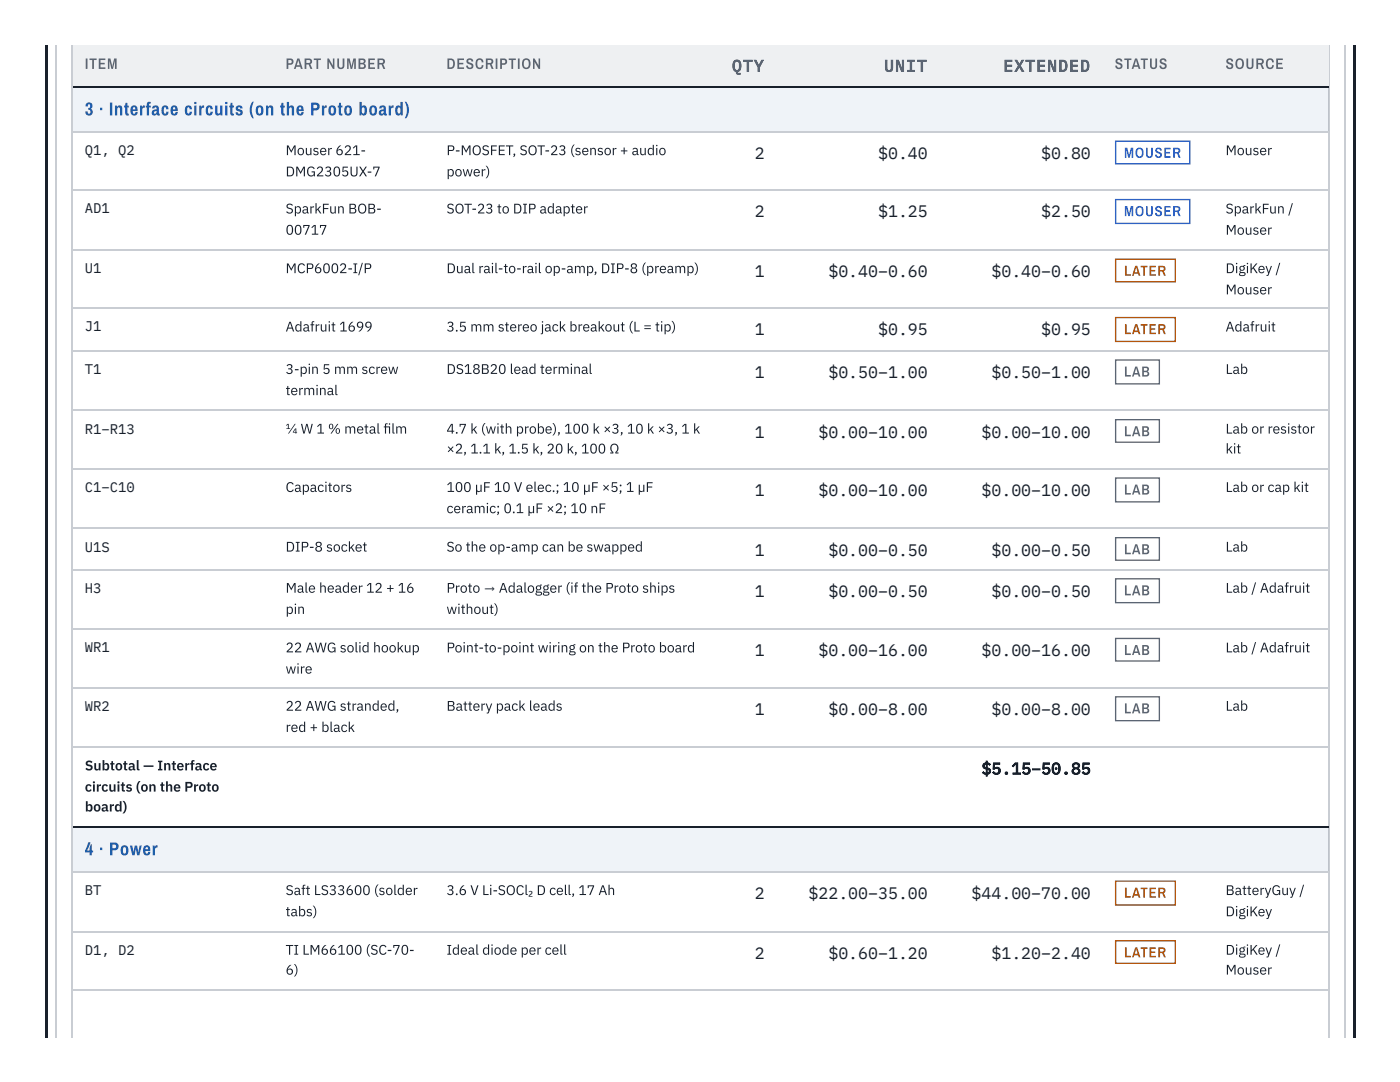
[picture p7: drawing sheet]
<svg xmlns="http://www.w3.org/2000/svg" width="279mm" height="216mm" viewBox="0 0 279 216" stroke-linecap="round" stroke-linejoin="round" font-family="sans-serif">
<defs><g id="words">
<g font-size="3.7" fill="#1f5fa8">
<text x="16.9" y="23">3 · Interface circuits (on the Proto board)</text>
<text x="16.9" y="170.7">4 · Power</text>
</g>
<g font-size="3.3" fill="#5b6573">
<text x="146.1" y="14.3">QTY</text>
<text x="176.4" y="14.3">UNIT</text>
<text x="200.3" y="14.3">EXTENDED</text>
</g>
<g font-size="3.3" fill="#18202b">
<text x="150.6" y="31.8">2</text>
<text x="175.2" y="31.8">$0.40</text>
<text x="207.8" y="31.8">$0.80</text>
<text x="150.6" y="43.4">2</text>
<text x="175.2" y="43.4">$1.25</text>
<text x="207.8" y="43.4">$2.50</text>
<text x="150.6" y="55.3">1</text>
<text x="165.3" y="55.3">$0.40–0.60</text>
<text x="197.9" y="55.3">$0.40–0.60</text>
<text x="150.6" y="66.9">1</text>
<text x="175.2" y="66.9">$0.95</text>
<text x="207.8" y="66.9">$0.95</text>
<text x="150.6" y="75.4">1</text>
<text x="165.3" y="75.4">$0.50–1.00</text>
<text x="197.9" y="75.4">$0.50–1.00</text>
<text x="150.6" y="87.3">1</text>
<text x="163.3" y="87.3">$0.00–10.00</text>
<text x="195.9" y="87.3">$0.00–10.00</text>
<text x="150.6" y="99">1</text>
<text x="163.3" y="99">$0.00–10.00</text>
<text x="195.9" y="99">$0.00–10.00</text>
<text x="150.6" y="110.9">1</text>
<text x="165.3" y="110.9">$0.00–0.50</text>
<text x="197.9" y="110.9">$0.00–0.50</text>
<text x="150.6" y="119.1">1</text>
<text x="165.3" y="119.1">$0.00–0.50</text>
<text x="197.9" y="119.1">$0.00–0.50</text>
<text x="150.6" y="131">1</text>
<text x="163.3" y="131">$0.00–16.00</text>
<text x="195.9" y="131">$0.00–16.00</text>
<text x="150.6" y="142.6">1</text>
<text x="165.3" y="142.6">$0.00–8.00</text>
<text x="197.9" y="142.6">$0.00–8.00</text>
<text x="195.9" y="154.5">$5.15–50.85</text>
<text x="150.6" y="179.4">2</text>
<text x="161.4" y="179.4">$22.00–35.00</text>
<text x="193.9" y="179.4">$44.00–70.00</text>
<text x="150.6" y="191.3">2</text>
<text x="165.3" y="191.3">$0.60–1.20</text>
<text x="197.9" y="191.3">$1.20–2.40</text>
</g>
<g font-size="3" fill="#5b6573">
<text x="16.9" y="13.8">ITEM</text>
<text x="57" y="13.8">PART NUMBER</text>
<text x="89.1" y="13.8">DESCRIPTION</text>
<text x="222.5" y="13.8">STATUS</text>
<text x="244.6" y="13.8">SOURCE</text>
</g>
<g font-size="2.9" fill="#1d4ed8">
<text x="224.3" y="31.5">MOUSER</text>
<text x="224.3" y="43.1">MOUSER</text>
</g>
<g font-size="2.9" fill="#b45309">
<text x="224.3" y="55">LATER</text>
<text x="224.3" y="66.7">LATER</text>
<text x="224.3" y="179.1">LATER</text>
<text x="224.3" y="191">LATER</text>
</g>
<g font-size="2.9" fill="#5b6573">
<text x="224.3" y="75.1">LAB</text>
<text x="224.3" y="87">LAB</text>
<text x="224.3" y="98.7">LAB</text>
<text x="224.3" y="110.6">LAB</text>
<text x="224.3" y="118.8">LAB</text>
<text x="224.3" y="130.7">LAB</text>
<text x="224.3" y="142.3">LAB</text>
</g>
<g font-size="2.8" fill="#18202b">
<text x="16.9" y="31">Q1, Q2</text>
<text x="57" y="31">Mouser 621-</text>
<text x="57" y="35.2">DMG2305UX-7</text>
<text x="89.1" y="31">P-MOSFET, SOT-23 (sensor + audio</text>
<text x="89.1" y="35.2">power)</text>
<text x="244.6" y="31">Mouser</text>
<text x="16.9" y="42.6">AD1</text>
<text x="57" y="42.6">SparkFun BOB-</text>
<text x="57" y="46.8">00717</text>
<text x="89.1" y="42.6">SOT-23 to DIP adapter</text>
<text x="244.6" y="42.6">SparkFun /</text>
<text x="244.6" y="46.8">Mouser</text>
<text x="16.9" y="54.5">U1</text>
<text x="57" y="54.5">MCP6002-I/P</text>
<text x="89.1" y="54.5">Dual rail-to-rail op-amp, DIP-8 (preamp)</text>
<text x="244.6" y="54.5">DigiKey /</text>
<text x="244.6" y="58.7">Mouser</text>
<text x="16.9" y="66.1">J1</text>
<text x="57" y="66.1">Adafruit 1699</text>
<text x="89.1" y="66.1">3.5 mm stereo jack breakout (L = tip)</text>
<text x="244.6" y="66.1">Adafruit</text>
<text x="16.9" y="74.6">T1</text>
<text x="57" y="74.6">3-pin 5 mm screw</text>
<text x="89.1" y="74.6">DS18B20 lead terminal</text>
<text x="244.6" y="74.6">Lab</text>
<text x="57" y="78.8">terminal</text>
<text x="16.9" y="86.5">R1–R13</text>
<text x="57" y="86.5">¼ W 1 % metal flm</text>
<text x="76.5" y="86.5">i</text>
<text x="89.1" y="86.5">4.7 k (with probe), 100 k ×3, 10 k ×3, 1 k</text>
<text x="244.6" y="86.5">Lab or resistor</text>
<text x="89.1" y="90.5">×2, 1.1 k, 1.5 k, 20 k, 100 Ω</text>
<text x="244.6" y="90.5">kit</text>
<text x="16.9" y="98.2">C1–C10</text>
<text x="57" y="98.2">Capacitors</text>
<text x="89.1" y="98.2">100 µF 10 V elec.; 10 µF ×5; 1 µF</text>
<text x="244.6" y="98.2">Lab or cap kit</text>
<text x="89.1" y="102.4">ceramic; 0.1 µF ×2; 10 nF</text>
<text x="16.9" y="110.1">U1S</text>
<text x="57" y="110.1">DIP-8 socket</text>
<text x="89.1" y="110.1">So the op-amp can be swapped</text>
<text x="244.6" y="110.1">Lab</text>
<text x="16.9" y="118.3">H3</text>
<text x="57" y="118.3">Male header 12 + 16</text>
<text x="89.1" y="118.3">Proto → Adalogger (if the Proto ships</text>
<text x="244.6" y="118.3">Lab / Adafruit</text>
<text x="57" y="122.5">pin</text>
<text x="89.1" y="122.5">without)</text>
<text x="16.9" y="130.2">WR1</text>
<text x="57" y="130.2">22 AWG solid hookup</text>
<text x="89.1" y="130.2">Point-to-point wiring on the Proto board</text>
<text x="244.6" y="130.2">Lab / Adafruit</text>
<text x="57" y="134.4">wire</text>
<text x="16.9" y="141.8">WR2</text>
<text x="57" y="141.8">22 AWG stranded,</text>
<text x="89.1" y="141.8">Battery pack leads</text>
<text x="244.6" y="141.8">Lab</text>
<text x="57" y="146">red + black</text>
<text x="16.9" y="153.7">Subtotal — Interface</text>
<text x="16.9" y="158">circuits (on the Proto</text>
<text x="16.9" y="161.9">board)</text>
<text x="16.9" y="178.6">BT</text>
<text x="57" y="178.6">Saft LS33600 (solder</text>
<text x="89.1" y="178.6">3.6 V Li-SOCl₂ D cell, 17 Ah</text>
<text x="244.6" y="178.6">BatteryGuy /</text>
<text x="57" y="182.8">tabs)</text>
<text x="244.6" y="182.8">DigiKey</text>
<text x="16.9" y="190.5">D1, D2</text>
<text x="57" y="190.5">TI LM66100 (SC-70-</text>
<text x="89.1" y="190.5">Ideal diode per cell</text>
<text x="244.6" y="190.5">DigiKey /</text>
<text x="57" y="194.5">6)</text>
<text x="244.6" y="194.5">Mouser</text>
</g>
</g></defs>
<g fill="#18202b">
<path d="M270.1 9h.6v198.2h-.6z"/>
<path d="M9 9h.5v198.2h-.5z"/>
</g>
<path d="M14.4 9v198.2M265.2 9v198.2" fill="none" stroke="#c9cdd3" stroke-width=".26"/>
<g fill="#eef0f2">
<path d="M14.6 9h39.9v8.2h-39.9z"/>
<path d="M54.5 9h32.3v8.2h-32.3z"/>
<path d="M86.8 9h56.9v8.2h-56.9z"/>
<path d="M143.7 9h11.3v8.2h-11.3z"/>
<path d="M155 9h32.6v8.2h-32.6z"/>
<path d="M187.6 9h32.5v8.2h-32.5z"/>
<path d="M220.1 9h22v8.2h-22z"/>
<path d="M242.1 9h23v8.2h-23z"/>
</g>
<g fill="none" stroke="#c9cdd3" stroke-width=".26">
<path d="M11.2 9v198.2M14.6 17.3h250.5M268.4 9v198.2M14.6 26.3h250.5M14.6 38h250.5M14.6 49.9h250.5M14.6 61.5h250.5M14.6 70h250.5M14.6 81.9h250.5M14.6 93.5h250.5M14.6 105.4h250.5M14.6 113.6h250.5"/>
<path d="M14.6 125.5h250.5M14.6 137.2h250.5M14.6 149.1h250.5M14.6 174h250.5M14.6 185.9h250.5M14.6 197.5h250.5"/>
</g>
<path d="M14.6 17.3h250.5M14.6 165h250.5" fill="none" stroke="#18202b" stroke-width=".26"/>
<path d="M222.6 28.2h14.9v4.5h-14.9zM222.6 39.8h14.9v4.8h-14.9z" fill="none" stroke="#1d4ed8" stroke-width=".26"/>
<path d="M222.6 51.7h12v4.5h-12zM222.6 63.4h12v4.7h-12zM222.6 175.8h12v4.8h-12zM222.6 187.7h12v4.5h-12z" fill="none" stroke="#b45309" stroke-width=".26"/>
<path d="M222.6 71.8h8.8v4.8h-8.8zM222.6 83.7h8.8v4.5h-8.8zM222.6 95.4h8.8v4.7h-8.8zM222.6 107.3h8.8v4.5h-8.8zM222.6 115.5h8.8v4.8h-8.8zM222.6 127.4h8.8v4.5h-8.8zM222.6 139h8.8v4.8h-8.8z" fill="none" stroke="#5b6573" stroke-width=".26"/>
<use href="#words"/>
</svg>
